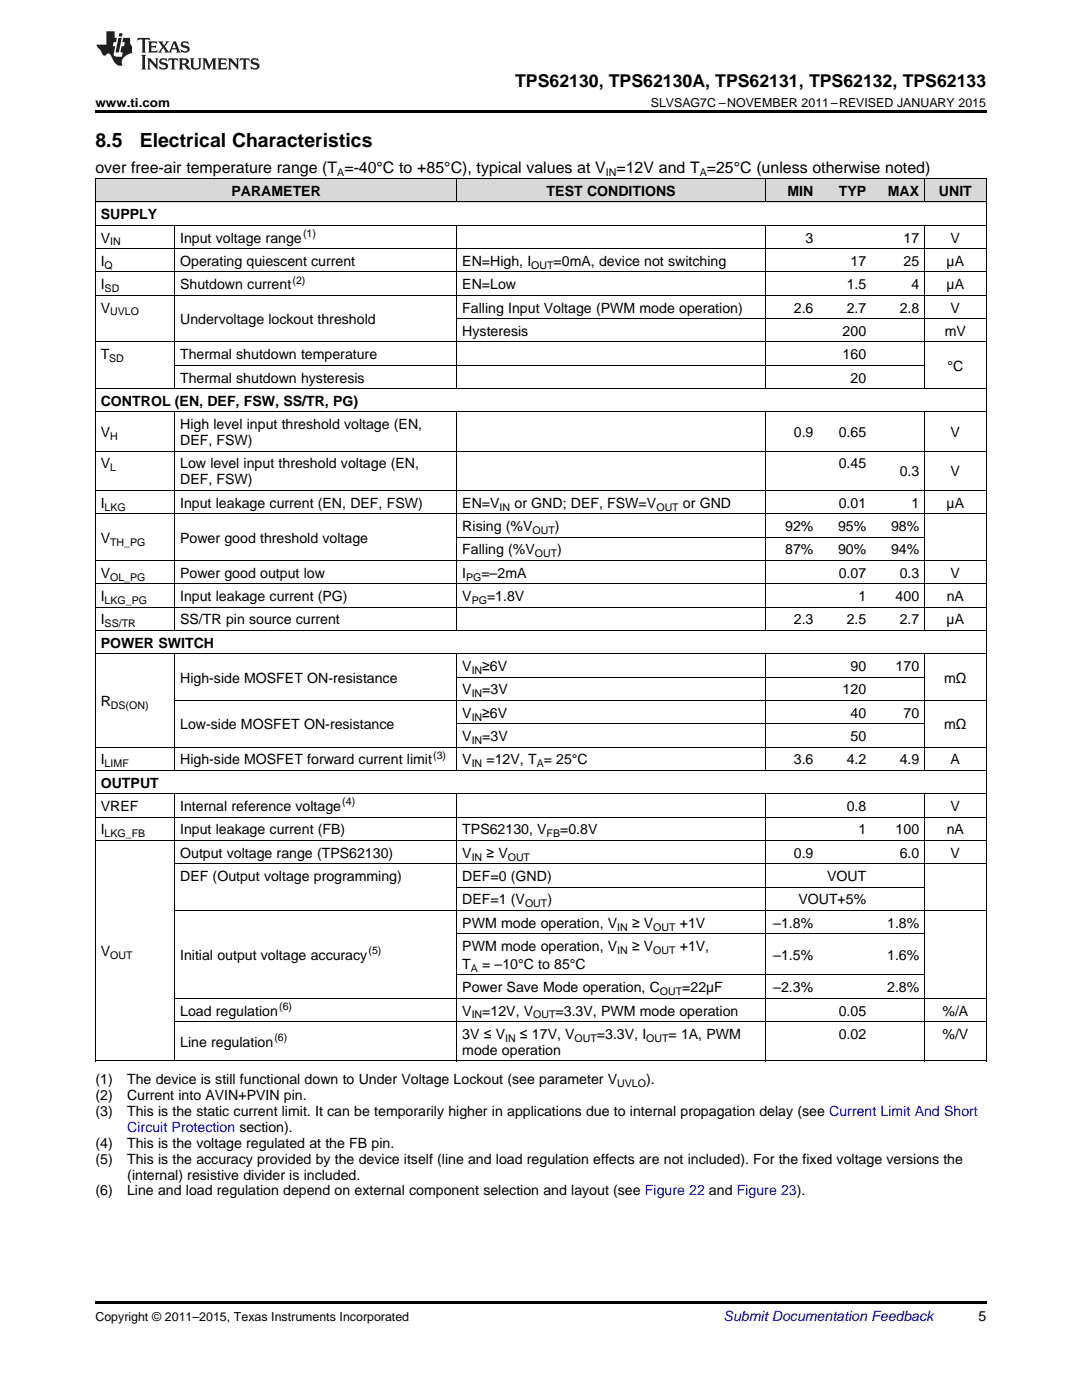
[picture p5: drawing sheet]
<svg xmlns="http://www.w3.org/2000/svg" width="216mm" height="279mm" viewBox="0 0 216 279" stroke-linecap="round" stroke-linejoin="round" font-family="sans-serif">
<defs><g id="words">
<g font-size="3.9">
<text x="19" y="29.3">8.5</text>
<text x="27.9" y="29.3">Electrical Characteristics</text>
</g>
<text font-size="3.5" x="102.8" y="17.3">TPS62130, TPS62130A, TPS62131, TPS62132, TPS62133</text>
<text font-size="3.2" x="19" y="34.4">over free-air temperature range (T =-40°C to +85°C), typical values at V =12V and T =25°C (unless otherwise noted)</text>
<g font-size="2.8">
<text x="46.2" y="39.1">PARAMETER</text>
<text x="109.1" y="39.1">TEST CONDITIONS</text>
<text x="157.1" y="39.1">MIN</text>
<text x="167.4" y="39.1">TYP</text>
<text x="177.2" y="39.1">MAX</text>
<text x="187.4" y="39.1">UNIT</text>
<text x="20.1" y="43.7">SUPPLY</text>
<text x="20.1" y="48.4">V</text>
<text x="20.1" y="53.1">I</text>
<text x="35.9" y="48.4">Input voltage range</text>
<text x="35.9" y="53.1">Operating quiescent current</text>
<text x="92.3" y="53.1">EN=High, I</text>
<text x="110.5" y="53.1">=0mA, device not switching</text>
<text x="160.7" y="48.4">3</text>
<text x="169.7" y="53.1">17</text>
<text x="180.3" y="48.4">17</text>
<text x="180.3" y="53.1">25</text>
<text x="188.9" y="53.1">µA</text>
<text x="189.7" y="48.4">V</text>
<text x="20.1" y="57.7">I</text>
<text x="35.9" y="57.7">Shutdown current</text>
<text x="92.3" y="57.7">EN=Low</text>
<text x="168.9" y="57.7">1.5</text>
<text x="181.9" y="57.7">4</text>
<text x="188.9" y="57.7">µA</text>
<text x="20.1" y="62.4">V</text>
<text x="35.9" y="64.7">Undervoltage lockout threshold</text>
<text x="92.3" y="62.4">Falling Input Voltage (PWM mode operation)</text>
<text x="158.4" y="62.4">2.6</text>
<text x="168.9" y="62.4">2.7</text>
<text x="179.5" y="62.4">2.8</text>
<text x="189.7" y="62.4">V</text>
<text x="20.1" y="71.7">T</text>
<text x="35.9" y="71.7">Thermal shutdown temperature</text>
<text x="92.3" y="67">Hysteresis</text>
<text x="168.1" y="67">200</text>
<text x="168.1" y="71.7">160</text>
<text x="188.5" y="67">mV</text>
<text x="35.9" y="76.3">Thermal shutdown hysteresis</text>
<text x="169.7" y="76.3">20</text>
<text x="189.1" y="74">°C</text>
<text x="20.1" y="81">CONTROL (EN, DEF, FSW, SS/TR, PG)</text>
<text x="20.1" y="87.2">V</text>
<text x="35.9" y="85.7">High level input threshold voltage (EN,</text>
<text x="35.9" y="88.8">DEF, FSW)</text>
<text x="158.4" y="87.2">0.9</text>
<text x="167.4" y="87.2">0.65</text>
<text x="189.7" y="87.2">V</text>
<text x="20.1" y="93.5">V</text>
<text x="35.9" y="93.5">Low level input threshold voltage (EN,</text>
<text x="167.4" y="93.5">0.45</text>
<text x="179.5" y="95.1">0.3</text>
<text x="189.7" y="95.1">V</text>
<text x="20.1" y="101.3">I</text>
<text x="35.9" y="96.7">DEF, FSW)</text>
<text x="35.9" y="101.3">Input leakage current (EN, DEF, FSW)</text>
<text x="92.3" y="101.3">EN=V</text>
<text x="102.7" y="101.3">or GND; DEF, FSW=V</text>
<text x="136.3" y="101.3">or GND</text>
<text x="167.4" y="101.3">0.01</text>
<text x="181.9" y="101.3">1</text>
<text x="188.9" y="101.3">µA</text>
<text x="92.3" y="106">Rising (%V</text>
<text x="110.7" y="106">)</text>
<text x="156.7" y="106">92%</text>
<text x="167.2" y="106">95%</text>
<text x="177.8" y="106">98%</text>
<text x="20.1" y="108.3">V</text>
<text x="35.9" y="108.3">Power good threshold voltage</text>
<text x="92.3" y="110.6">Falling (%V</text>
<text x="111.2" y="110.6">)</text>
<text x="156.7" y="110.6">87%</text>
<text x="167.2" y="110.6">90%</text>
<text x="177.8" y="110.6">94%</text>
<text x="20.1" y="115.3">V</text>
<text x="20.1" y="119.9">I</text>
<text x="35.9" y="115.3">Power good output low</text>
<text x="35.9" y="119.9">Input leakage current (PG)</text>
<text x="92.3" y="115.3">I</text>
<text x="92.3" y="119.9">V</text>
<text x="96.1" y="115.3">=–2mA</text>
<text x="97.2" y="119.9">=1.8V</text>
<text x="167.4" y="115.3">0.07</text>
<text x="171.3" y="119.9">1</text>
<text x="178.7" y="119.9">400</text>
<text x="179.5" y="115.3">0.3</text>
<text x="188.9" y="119.9">nA</text>
<text x="189.7" y="115.3">V</text>
<text x="20.1" y="124.6">I</text>
<text x="35.9" y="124.6">SS/TR pin source current</text>
<text x="158.4" y="124.6">2.3</text>
<text x="168.9" y="124.6">2.5</text>
<text x="179.5" y="124.6">2.7</text>
<text x="188.9" y="124.6">µA</text>
<text x="20.1" y="129.3">POWER SWITCH</text>
<text x="35.9" y="136.2">High-side MOSFET ON-resistance</text>
<text x="92.3" y="133.9">V</text>
<text x="96.2" y="133.9">≥6V</text>
<text x="169.7" y="133.9">90</text>
<text x="178.7" y="133.9">170</text>
<text x="188.4" y="136.2">mΩ</text>
<text x="20.1" y="140.9">R</text>
<text x="92.3" y="138.6">V</text>
<text x="92.3" y="143.2">V</text>
<text x="96.2" y="138.6">=3V</text>
<text x="96.2" y="143.2">≥6V</text>
<text x="168.1" y="138.6">120</text>
<text x="169.7" y="143.2">40</text>
<text x="180.3" y="143.2">70</text>
<text x="35.9" y="145.6">Low-side MOSFET ON-resistance</text>
<text x="92.3" y="147.9">V</text>
<text x="96.2" y="147.9">=3V</text>
<text x="169.7" y="147.9">50</text>
<text x="188.4" y="145.6">mΩ</text>
<text x="20.1" y="152.5">I</text>
<text x="35.9" y="152.5">High-side MOSFET forward current limit</text>
<text x="92.3" y="152.5">V</text>
<text x="97.1" y="152.5">=12V, T = 25°C</text>
<text x="158.4" y="152.5">3.6</text>
<text x="168.9" y="152.5">4.2</text>
<text x="179.5" y="152.5">4.9</text>
<text x="189.7" y="152.5">A</text>
<text x="20.1" y="157.2">OUTPUT</text>
<text x="20.1" y="161.9">VREF</text>
<text x="35.9" y="161.9">Internal reference voltage</text>
<text x="168.9" y="161.9">0.8</text>
<text x="189.7" y="161.9">V</text>
<text x="20.1" y="166.5">I</text>
<text x="35.9" y="166.5">Input leakage current (FB)</text>
<text x="92.3" y="166.5">TPS62130, V</text>
<text x="111.8" y="166.5">=0.8V</text>
<text x="171.3" y="166.5">1</text>
<text x="178.7" y="166.5">100</text>
<text x="188.9" y="166.5">nA</text>
<text x="35.9" y="171.2">Output voltage range (TPS62130)</text>
<text x="92.3" y="171.2">V</text>
<text x="97.1" y="171.2">≥ V</text>
<text x="158.4" y="171.2">0.9</text>
<text x="179.5" y="171.2">6.0</text>
<text x="189.7" y="171.2">V</text>
<text x="35.9" y="175.8">DEF (Output voltage programming)</text>
<text x="92.3" y="175.8">DEF=0 (GND)</text>
<text x="165" y="175.8">VOUT</text>
<text x="92.3" y="180.5">DEF=1 (V</text>
<text x="92.3" y="185.1">PWM mode operation, V</text>
<text x="109.2" y="180.5">)</text>
<text x="126.1" y="185.1">≥ V</text>
<text x="135.6" y="185.1">+1V</text>
<text x="154.3" y="185.1">–1.8%</text>
<text x="159.3" y="180.5">VOUT+5%</text>
<text x="177" y="185.1">1.8%</text>
<text x="20.1" y="190.8">V</text>
<text x="35.9" y="191.6">Initial output voltage accuracy</text>
<text x="92.3" y="189.8">PWM mode operation, V</text>
<text x="126.1" y="189.8">≥ V</text>
<text x="135.6" y="189.8">+1V,</text>
<text x="154.3" y="191.6">–1.5%</text>
<text x="177" y="191.6">1.6%</text>
<text x="92.3" y="193.4">T</text>
<text x="96.2" y="193.4">= –10°C to 85°C</text>
<text x="35.9" y="202.7">Load regulation</text>
<text x="92.3" y="198">Power Save Mode operation, C</text>
<text x="92.3" y="202.7">V</text>
<text x="96.2" y="202.7">=12V, V</text>
<text x="110.9" y="202.7">=3.3V, PWM mode operation</text>
<text x="136.2" y="198">=22µF</text>
<text x="154.3" y="198">–2.3%</text>
<text x="167.4" y="202.7">0.05</text>
<text x="177" y="198">2.8%</text>
<text x="188.1" y="202.7">%/A</text>
<text x="35.9" y="208.9">Line regulation</text>
<text x="92.3" y="207.3">3V ≤ V</text>
<text x="103.8" y="207.3">≤ 17V, V</text>
<text x="119.1" y="207.3">=3.3V, I</text>
<text x="133.4" y="207.3">= 1A, PWM</text>
<text x="167.4" y="207.3">0.02</text>
<text x="188.1" y="207.3">%/V</text>
<text x="92.3" y="210.5">mode operation</text>
<text x="19" y="216.4">(1)</text>
<text x="19" y="219.5">(2)</text>
<text x="25.4" y="216.4">The device is still functional down to Under Voltage Lockout (see parameter V</text>
<text x="25.4" y="219.5">Current into AVIN+PVIN pin.</text>
<text x="128.9" y="216.4">).</text>
<text x="19" y="222.7">(3)</text>
<text x="25.4" y="222.7">This is the static current limit. It can be temporarily higher in applications due to internal propagation delay (see Current Limit And Short</text>
<text x="19" y="229.1">(4)</text>
<text x="19" y="232.2">(5)</text>
<text x="25.4" y="229.1">This is the voltage regulated at the FB pin.</text>
<text x="25.4" y="232.2">This is the accuracy provided by the device itself (line and load regulation effects are not included). For the fixed voltage versions the</text>
<text x="19" y="238.6">(6)</text>
<text x="25.4" y="238.6">Line and load regulation depend on external component selection and layout (see Figure 22 and Figure 23).</text>
<text x="25.4" y="235.4">(internal) resistive divider is included.</text>
<text x="195.3" y="263.6">5</text>
</g>
<text font-size="2.8" fill="#00f" x="25.4" y="225.9">Circuit Protection section).</text>
<text font-size="2.8" fill="#0000c8" x="144.4" y="263.6">Submit Documentation Feedback</text>
<g font-size="2.5">
<text x="19" y="21.4">www.ti.com</text>
<text x="129.9" y="21.4">SLVSAG7C –NOVEMBER 2011–REVISED JANUARY 2015</text>
<text x="19" y="263.6">Copyright © 2011–2015, Texas Instruments Incorporated</text>
</g>
<g font-size="2.1">
<text x="67.3" y="35.1">A</text>
<text x="120.9" y="35.1">IN</text>
<text x="139.6" y="35.1">A</text>
<text x="60.5" y="47.3">(1)</text>
<text x="20.9" y="53.6">Q</text>
<text x="22" y="49">IN</text>
<text x="106" y="53.6">OUT</text>
<text x="20.9" y="58.3">SD</text>
<text x="58.4" y="56.6">(2)</text>
<text x="22" y="62.9">UVLO</text>
<text x="21.8" y="72.2">SD</text>
<text x="22" y="87.8">H</text>
<text x="22" y="94.1">L</text>
<text x="20.9" y="101.9">LKG</text>
<text x="99.7" y="101.9">IN</text>
<text x="131" y="101.9">OUT</text>
<text x="106.3" y="106.5">OUT</text>
<text x="22" y="108.9">TH_PG</text>
<text x="106.7" y="111.2">OUT</text>
<text x="22" y="115.9">OL_PG</text>
<text x="93" y="115.9">PG</text>
<text x="20.9" y="120.5">LKG_PG</text>
<text x="20.9" y="125.2">SS/TR</text>
<text x="94.1" y="120.5">PG</text>
<text x="94.1" y="134.5">IN</text>
<text x="22.1" y="141.5">DS(ON)</text>
<text x="94.1" y="139.1">IN</text>
<text x="94.1" y="143.8">IN</text>
<text x="94.1" y="148.4">IN</text>
<text x="20.9" y="153.1">LIMF</text>
<text x="86.4" y="151.4">(3)</text>
<text x="94.1" y="153.1">IN</text>
<text x="107.1" y="153.1">A</text>
<text x="68.3" y="160.7">(4)</text>
<text x="20.9" y="167.1">LKG_FB</text>
<text x="109.1" y="167.1">FB</text>
<text x="94.1" y="171.7">IN</text>
<text x="101.3" y="171.7">OUT</text>
<text x="104.8" y="181">OUT</text>
<text x="123.2" y="185.7">IN</text>
<text x="130.4" y="185.7">OUT</text>
<text x="22" y="191.4">OUT</text>
<text x="73.5" y="190.4">(5)</text>
<text x="123.2" y="190.4">IN</text>
<text x="130.4" y="190.4">OUT</text>
<text x="93.9" y="193.9">A</text>
<text x="55.7" y="201.5">(6)</text>
<text x="94.1" y="203.2">IN</text>
<text x="106.4" y="203.2">OUT</text>
<text x="131.7" y="198.6">OUT</text>
<text x="54.8" y="207.8">(6)</text>
<text x="100.8" y="207.9">IN</text>
<text x="114.7" y="207.9">OUT</text>
<text x="128.9" y="207.9">OUT</text>
<text x="123.2" y="216.9">UVLO</text>
</g>
</g></defs>
<g fill="#d8d8d8">
<path d="M19 35.7h15.9v4.7h-15.9z"/>
<path d="M34.9 35.7h56.3v4.7h-56.3z"/>
<path d="M91.2 35.7h3.5v4.7h-3.5z"/>
<path d="M94.7 35.7h58.1v4.7h-58.1z"/>
<path d="M152.8 35.7h10.6v4.7h-10.6z"/>
<path d="M163.4 35.7h10.6v4.7h-10.6z"/>
<path d="M174 35.7h10.5v4.7h-10.5z"/>
<path d="M184.5 35.7h12.3v4.7h-12.3z"/>
</g>
<path d="M19 22h177.8v.5h-177.8zM19 259.7h177.8v.5h-177.8z" fill="#000"/>
<g fill="none" stroke="#000" stroke-width=".2">
<path d="M19 35.6h177.8M19.1 35.7v176.1M91.1 35.7v4.7M152.8 35.7v4.7M184.4 35.7v4.7M196.8 35.7v176.1M19 58.9h177.8M19 54.3h177.8M19 49.6h177.8M19 45h177.8M19 40.3h177.8M34.8 45v32.6"/>
<path d="M91.1 45v32.6M152.8 45v32.6M184.4 45v32.6M19 77.6h177.8M19 68.2h177.8M34.9 72.9h149.6M91.2 63.6h105.6M19 97.9h177.8M19 90h177.8M19 82.2h177.8M34.8 82.2v43.7M91.1 82.2v43.7"/>
<path d="M152.8 82.2v43.7M184.4 82.2v43.7M19 116.5h177.8M19 111.8h177.8M19 102.5h177.8M91.2 107.2h93.3M19 130.5h177.8M19 125.8h177.8M19 121.2h177.8M34.8 130.5v23.3M34.9 139.8h161.9M91.1 130.5v23.3"/>
<path d="M91.2 135.1h93.3M152.8 130.5v23.3M184.4 130.5v23.3M19 158.4h177.8M19 153.8h177.8M19 149.1h177.8M34.8 158.4v53.4M91.1 158.4v53.4M91.2 144.4h93.3M152.8 158.4v53.4M184.4 158.4v53.4M19 167.7h177.8"/>
<path d="M19 163.1h177.8M34.9 172.4h161.9M91.2 177h93.3M34.9 199.2h161.9M34.9 181.7h161.9M91.2 194.6h93.3M91.2 186.4h93.3M19 211.7h177.8M34.9 203.9h161.9"/>
</g>
<g fill="#231f20">
<path d="M27.5 7.6l-.1 .5 .4-.2h.6v.1v2.1l-.2 .4h1l-.3-.4v-2.1l.1-.1h.5l.5 .2-.2-.5zM29.5 8.3l.2 .3v1.5l-.2 .4h1.8l.2-.6a1.04 1.04 0 0 1-1.3 .2v-.7h.6l.3 .2v-.6l-.3 .2h-.6v-.6l.8-.1 .4 .3-.2-.5zM31.5 8.3l.9 1.1-.9 1.1h.8l-.2-.2 .5-.7 .4 .7-.2 .2h1.5l-.1-.2 .1-.4h.9l.1 .4-.2 .2h1l-.3-.3-.7-1.9h-.5l-.9 2-.8-1 .9-1h-.8l.1 .3-.3 .5-.4-.6 .2-.2zM34.7 8.6l.4 1h-.7zM36.3 8.4a.63 .63 0 0 0-.2 .7 .63 .63 0 0 0 .6 .4l.6 .2 .1 .2a.75 .75 0 0 1-.7 .4 .75 .75 0 0 1-.6-.5l.1 .7 .1-.1a1.11 1.11 0 0 0 1.5-.6 1.13 1.13 0 0 0-1.2-.8l-.1-.4a1.04 1.04 0 0 1 1.2 .2l-.2-.5-.1 .1-.5-.2zM28.2 10.9l.2 .4v2.2l-.2 .4h1l-.3-.4v-2.2l.3-.4zM29.3 11.6l.3 .4v1.5l-.3 .4h.8l-.2-.4v-1.3l1.5 1.7v-1.9l.2-.4h-.7l.2 .4v.9l-1.1-1.3zM32 11.8a.62 .62 0 0 0-.2 .7 .62 .62 0 0 0 .6 .4l.6 .1 .1 .3a.76 .76 0 0 1-.7 .3 .76 .76 0 0 1-.6-.4l.1 .7 .1-.1a1.11 1.11 0 0 0 1.5-.6 1.13 1.13 0 0 0-1.2-.8l-.1-.4a1.04 1.04 0 0 1 1.2 .2l-.2-.6-.1 .1-.5-.1zM33.7 11.6l-.2 .6a.61 .61 0 0 1 .8-.3v1.6l-.2 .4h.9l-.2-.4v-1.6a.63 .63 0 0 1 .8 .3l-.2-.6zM35.6 11.6l.3 .4v1.5l-.3 .4h1l-.2-.2v-.8l.5 .2a.76 .76 0 0 0 1.2 .7l-1-1a.58 .58 0 0 0 .6-.5 .58 .58 0 0 0-.5-.6zM36.4 11.9h.1a.45 .45 0 0 1 .5 .1 .45 .45 0 0 1 .1 .5l-.7 .2zM37.9 11.6l.2 .2a2.17 2.17 0 0 0 .3 1.9 .99 .99 0 0 0 1.6-.6v-1.1l.2-.4h-.7l.2 .2a1.92 1.92 0 0 1-.2 1.8 .6 .6 0 0 1-.9-.5v-1.1l.2-.4zM40.4 11.6l.2 .4v1.5l-.2 .4h.7l-.2-.4v-1.4l.8 1.8 .8-1.8v1.4l-.2 .4h.9l-.2-.4v-1.5l.2-.4h-.8l-.6 1.5-.6-1.5zM43.4 11.6l.2 .4v1.5l-.2 .4h1.8l.2-.6a1.04 1.04 0 0 1-1.3 .1v-.6h.5l.4 .2v-.6l-.4 .2h-.5v-.7h.8l.3 .3-.1-.6zM45.5 11.6l.2 .4v1.5l-.2 .4h.7l-.2-.4v-1.3l1.5 1.7v-1.9l.2-.4h-.7l.2 .4v.9l-1.1-1.3zM47.9 11.6l-.1 .6a.61 .61 0 0 1 .8-.3v1.6l-.3 .4h1l-.3-.4 .1-1.6a.63 .63 0 0 1 .7 .3l-.1-.6zM50.2 11.8a.62 .62 0 0 0-.2 .7 .62 .62 0 0 0 .6 .4l.6 .1 .2 .3a.76 .76 0 0 1-.8 .3 .76 .76 0 0 1-.6-.4l.1 .7 .2-.1a1.11 1.11 0 0 0 1.5-.6 1.13 1.13 0 0 0-1.3-.8l-.1-.4a1.04 1.04 0 0 1 1.2 .2l-.1-.6-.2 .1-.5-.1z"/>
<path d="M21.2 6.3v2.6h-1.9l.1 .4 .7 .9a.91 .91 0 0 0 1 .8 .56 .56 0 0 1 .5-.3 .56 .56 0 0 1 .5 .3l.4 .8a1.53 1.53 0 0 0 1.9 1.2 1.54 1.54 0 0 1 1-2.1l.9-.3v-1.4a1.52 1.52 0 0 1-.3-1.6h-1.4l-.2 .8h.5l-.2 .8h-.4l-.2 1v.2l.4 .1-.2 .8a1.93 1.93 0 0 1-1.6-.3l.3-1.8h-.5l.2-.8h.4l.2-.8h-.4v-1.3zM23.6 7.6l-.6 2.9h.7l.6-2.9zM23.8 6.6l-.1 .7h.6l.2-.7z"/>
</g>
<use href="#words"/>
</svg>
